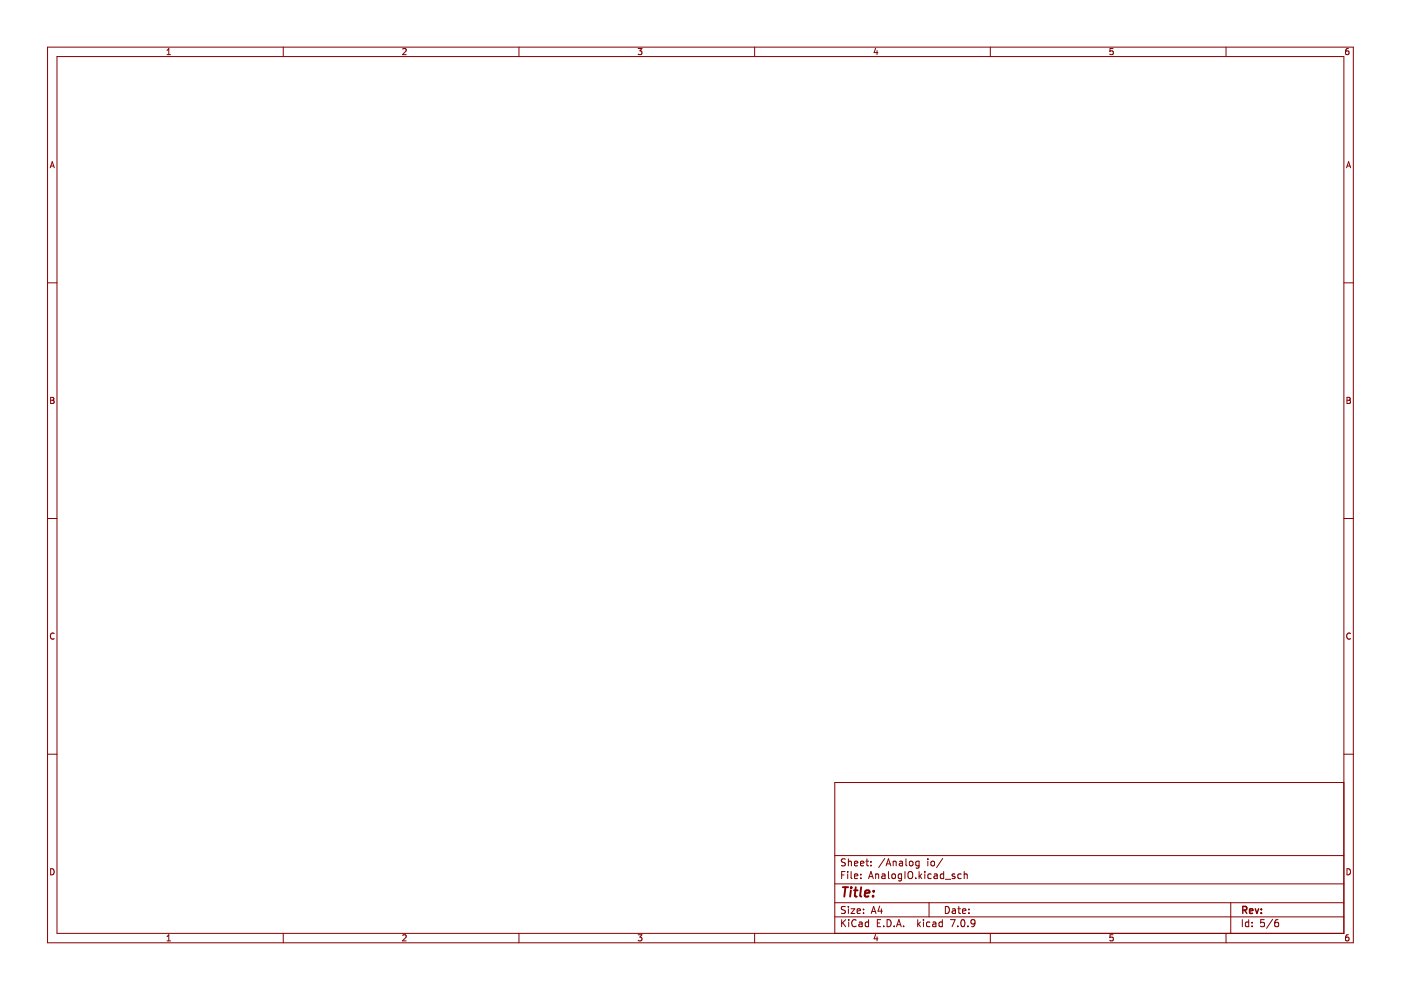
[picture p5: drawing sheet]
<svg xmlns="http://www.w3.org/2000/svg" width="297mm" height="210mm" viewBox="0 0 297 210" stroke-linecap="round" stroke-linejoin="round" font-family="sans-serif">
<g fill="none" stroke="#840000" stroke-width=".21">
<path d="M10.1 10h276.8v189.9h-276.8zM12.1 12h272.8v185.9h-272.8zM35.4 11.6h.8M35.4 10.7l.4-.4v1.3M60.1 10v2M85.4 10.4l.5-.1 .2 .4-.8 .9h.8M110 10v2M135.3 10.3h.8l-.4 .5 .3 .1v.6l-.1 .1-.6-.1M160 10v2M185.6 10.2l-.3 1h.8M185.9 10.7v.9M210 10v2"/>
<path d="M236 10.3h-.6l-.1 .6 .6-.1 .1 .7-.2 .1-.5-.1M259.9 10v2M285.9 10.3h-.4l-.2 .3v.7l.2 .3 .5-.1-.1-.7h-.4l-.2 .2M10.6 35.6l.5-1.3 .4 1.3M10.8 35.2h.6M285.5 35.6l.4-1.3 .5 1.3M285.6 35.2h.6M10.1 60h2M284.9 60h2M10.7 84.2h.5l.2 .3-.2 .4 .2 .1 .1 .3-.3 .2h-.5zM10.7 84.9h.5M285.6 84.2h.4l.3 .3-.3 .4 .3 .1v.3l-.2 .2h-.5z"/>
<path d="M285.6 84.9h.4M10.1 109.9h2M284.9 109.9h2M11.5 134.3a.58 .58 0 0 0-.8 .6 .58 .58 0 0 0 .8 .5M286.3 134.3a.58 .58 0 0 0-.8 .6 .58 .58 0 0 0 .8 .5M10.1 159.9h2M284.9 159.9h2M284.9 165.9h-107.9v32M10.7 184.2a.66 .66 0 0 1 .8 .6 .66 .66 0 0 1-.8 .7zM35.4 198.6l.4-.4v1.3M35.4 199.5h.8M60.1 197.9v2"/>
<path d="M85.4 198.3l.5-.1 .2 .4-.8 .9h.8M110 197.9v2M135.3 198.2h.8l-.4 .5 .3 .1v.6l-.1 .1-.6-.1M160 197.9v2M177 194.4h107.9M177 191.4h107.9M177 187.4h107.9M177 181.4h107.9M178.4 195v1.5M178.4 185.5h.5M178.7 195.6l.6 .9M179.2 184.8h-.8v1.5"/>
<path d="M179.2 192.3l-.5-.1-.3 .1v.5l.7 .2 .1 .4-.3 .3-.5-.1M179.2 182.2l-.5-.1-.3 .1v.5l.7 .2 .1 .4-.3 .3-.5-.1M179.3 195l-.9 .8M179.7 184.8v.1M179.7 185.3v1M179.9 182.1v1.5M179.9 192.2v.1M179.9 192.7v1M179.9 182.7l.2-.1 .3 .1 .1 .9M179.9 195v.1M179.9 195.5v1M180.4 192.7h.8l-.8 1h.8"/>
<path d="M180.4 184.8v1.3l.3 .2M181.2 185.8l.7-.2-.1-.2-.4-.1-.2 .2v.7h.6M181.2 183.1l.7-.2-.1-.2-.4-.1-.2 .2v.7h.6M181.5 195.1a.71 .71 0 0 0-1 .5 .71 .71 0 0 0 .7 .9l.3-.2M181.7 193.2l.7-.2v-.2l-.5-.1-.2 .2 .1 .7h.6M182.2 195.6h.5l.1 .9M182.4 183.1l.8-.2-.1-.2-.4-.1-.3 .2 .1 .7h.6M182.5 186.1v.2M182.5 185.4v.1M182.8 195.8l-.5 .1-.2 .2 .2 .4 .5-.1M183.1 193.5v.2M183.1 192.8v.1"/>
<path d="M183.6 182.6h.6M183.8 182.1v1.3l.4 .2M184.2 195.6l-.5-.1-.3 .3 .2 .6h.6M184.2 195v1.5M184.2 186.3l.5-1.5 .5 1.5M184.3 185.9h.7M184.7 183.4v.2M184.7 182.7v.1M184.7 193.7l.5-1.5 .5 1.5M184.9 193.3h.7M185.6 198.1l-.3 1h.8M185.7 185.4l.2-.1 .3 .1 .1 .9"/>
<path d="M185.7 185.3v1M185.9 198.6v.9M186 195.7h.5M186.5 192.1l-.3 1.1h.9M186.7 195h-.7v1.5h.7M186.9 192.7v1M187 185.4h.6l.1 .9M187.4 196.3v.2M187.6 182l-1.3 1.9M187.7 185.6l-.5 .1-.3 .2 .3 .4 .5-.1M187.9 183.6l.5-1.5 .5 1.5M188 183.2h.7"/>
<path d="M188.1 195a.76 .76 0 0 1 .8 .7 .76 .76 0 0 1-.8 .8zM188.4 184.8v1.3l.2 .2M189.2 185.4l.2-.1 .4 .1 .1 .6-.2 .2-.3 .1-.2-.2zM189.4 182.7l.2-.1 .3 .1 .1 .9M189.4 182.6v1M189.6 196.3v.2M190.1 196.5l.5-1.5 .5 1.5M190.2 196.1h.7M190.7 182.7h.6l.1 .9M191.2 185.3v1.2l-.3 .3-.4-.1M191.2 185.4l-.5-.1-.3 .3 .2 .6h.6M191.4 182.9l-.5 .1-.2 .2 .2 .4 .5-.1"/>
<path d="M191.6 196.3v.2M191.9 184.8v1.5M192.1 182.1v1.3l.2 .2M192.6 185l.3-.2a.5 .5 0 0 1 .6 .5v.5a.5 .5 0 0 1-.5 .5 .5 .5 0 0 1-.5-.5zM192.9 182.7l.2-.1 .4 .1 .1 .6-.2 .2-.3 .1-.2-.2zM194.2 186.1v.2M194.6 195v1.5M194.7 195.9l.5 .6M194.9 182.7l-.5-.1-.2 .3 .1 .6h.6M194.9 182.6v1.2l-.3 .3-.4-.1M194.9 184.8v1.5M195 185.7l.4 .6"/>
<path d="M195.2 195.5l-.6 .6M195.4 185.3l-.5 .6M195.8 195v.1M195.8 195.5v1M196.1 184.8v.1M196.1 185.3v1M196.7 182.1v.1M196.7 182.6v1M197 191.4v3M197.1 195.6l-.4-.1-.3 .3 .2 .6h.5M197.4 185.4l-.4-.1-.3 .3 .2 .6h.5M197.5 182.7l.4-.1 .2 .3v.4l-.2 .3-.4-.1-.1-.2z"/>
<path d="M197.8 195.6h.6v.9M198.1 185.4h.5l.1 .9M198.4 195.8l-.5 .1-.2 .2 .2 .4 .5-.1M198.7 185.6l-.5 .1-.2 .2 .2 .4 .5-.1M199.8 195.6l-.4-.1-.3 .3 .1 .6h.6M199.8 195v1.5M199.9 182l-1.3 1.9M200.1 185.4l-.5-.1-.2 .3 .1 .6h.6M200.1 184.8v1.5M200.4 186.4h1.2M200.4 192.2a.76 .76 0 0 1 .9 .7 .76 .76 0 0 1-.9 .8zM201.5 195h1l-.6 1.5"/>
<path d="M201.9 192.8h.6l.1 .9M202.4 185.4l-.3-.1-.2 .2v.2l.5 .2v.3h-.5M202.6 193l-.5 .1-.2 .2 .2 .4 .5-.1M203.1 192.7h.5M203.1 196.3v.2M203.3 192.2v1.3l.3 .2M203.8 185.4l-.4-.1-.3 .3 .1 .6h.6M203.9 195.1l.2-.1a.8 .8 0 0 1 .5 .7 .8 .8 0 0 1-.5 .8l-.4-.6zM204.1 193.2l.7-.2-.1-.2-.4-.1-.2 .2v.7h.6M204.4 185.4l.2-.1 .4 .1 .1 .9M204.4 184.8v1.5M205.2 196.3v.2"/>
<path d="M205.4 193.5v.2M205.4 192.8v.1M206.7 195.6l-.3 .3h-.3l-.2-.3v-.3l.2-.3 .5 .1 .1 .2a1 1 0 0 1-.4 1.2h-.3M210 197.9v2M236 198.2h-.6l-.1 .6 .6-.1 .1 .7-.2 .1-.5-.1M259.9 197.9v2M260.9 191.4v6.5M263.4 195v1.5M264.8 195.6l-.5-.1-.3 .3 .2 .6h.6M264.8 195v1.5M265.5 196.3v.2M265.5 195.6v.1"/>
<path d="M268 195h-.7v.7l.2-.1h.5l.1 .2-.1 .5-.2 .2-.5-.2M269.8 194.9l-1.3 1.9M271 195l-.5 .1a1.01 1.01 0 0 0 0 1.4l.5-.2 .1-.5-.3-.2h-.4l-.1 .2M285.6 184.2a.66 .66 0 0 1 .7 .6 .66 .66 0 0 1-.7 .7zM285.9 198.2l-.4 .1-.2 .2v.7l.2 .3 .5-.1-.1-.7h-.4l-.2 .2"/>
</g>
<path d="M263.5 193l.7-.1 .2-.2-.1-.4-.8-.1v1.5M263.9 193l.5 .7M264.9 193.2l.7-.2v-.3h-.5l-.2 .2 .1 .7h.6M266.1 192.7l.4 1 .4-1M267.4 193.5v.2M267.4 192.7v.2" fill="none" stroke="#840000" stroke-width=".3"/>
<path d="M178.7 188.1h1.1M179.3 188.1l-.3 2M180.4 188.8l-.2 1.3M180.5 188.1v.2M181.1 188.8h.7M181.4 188.1l-.2 1.7 .1 .2 .4 .1M182.6 188.1l-.2 1.7 .2 .3M183.4 189.4l.9-.2v-.3h-.8l-.2 .9 .3 .3 .6-.1M185.1 189.9v.2M185.2 188.9v.2" fill="none" stroke="#840000" stroke-width=".4"/>
</svg>
